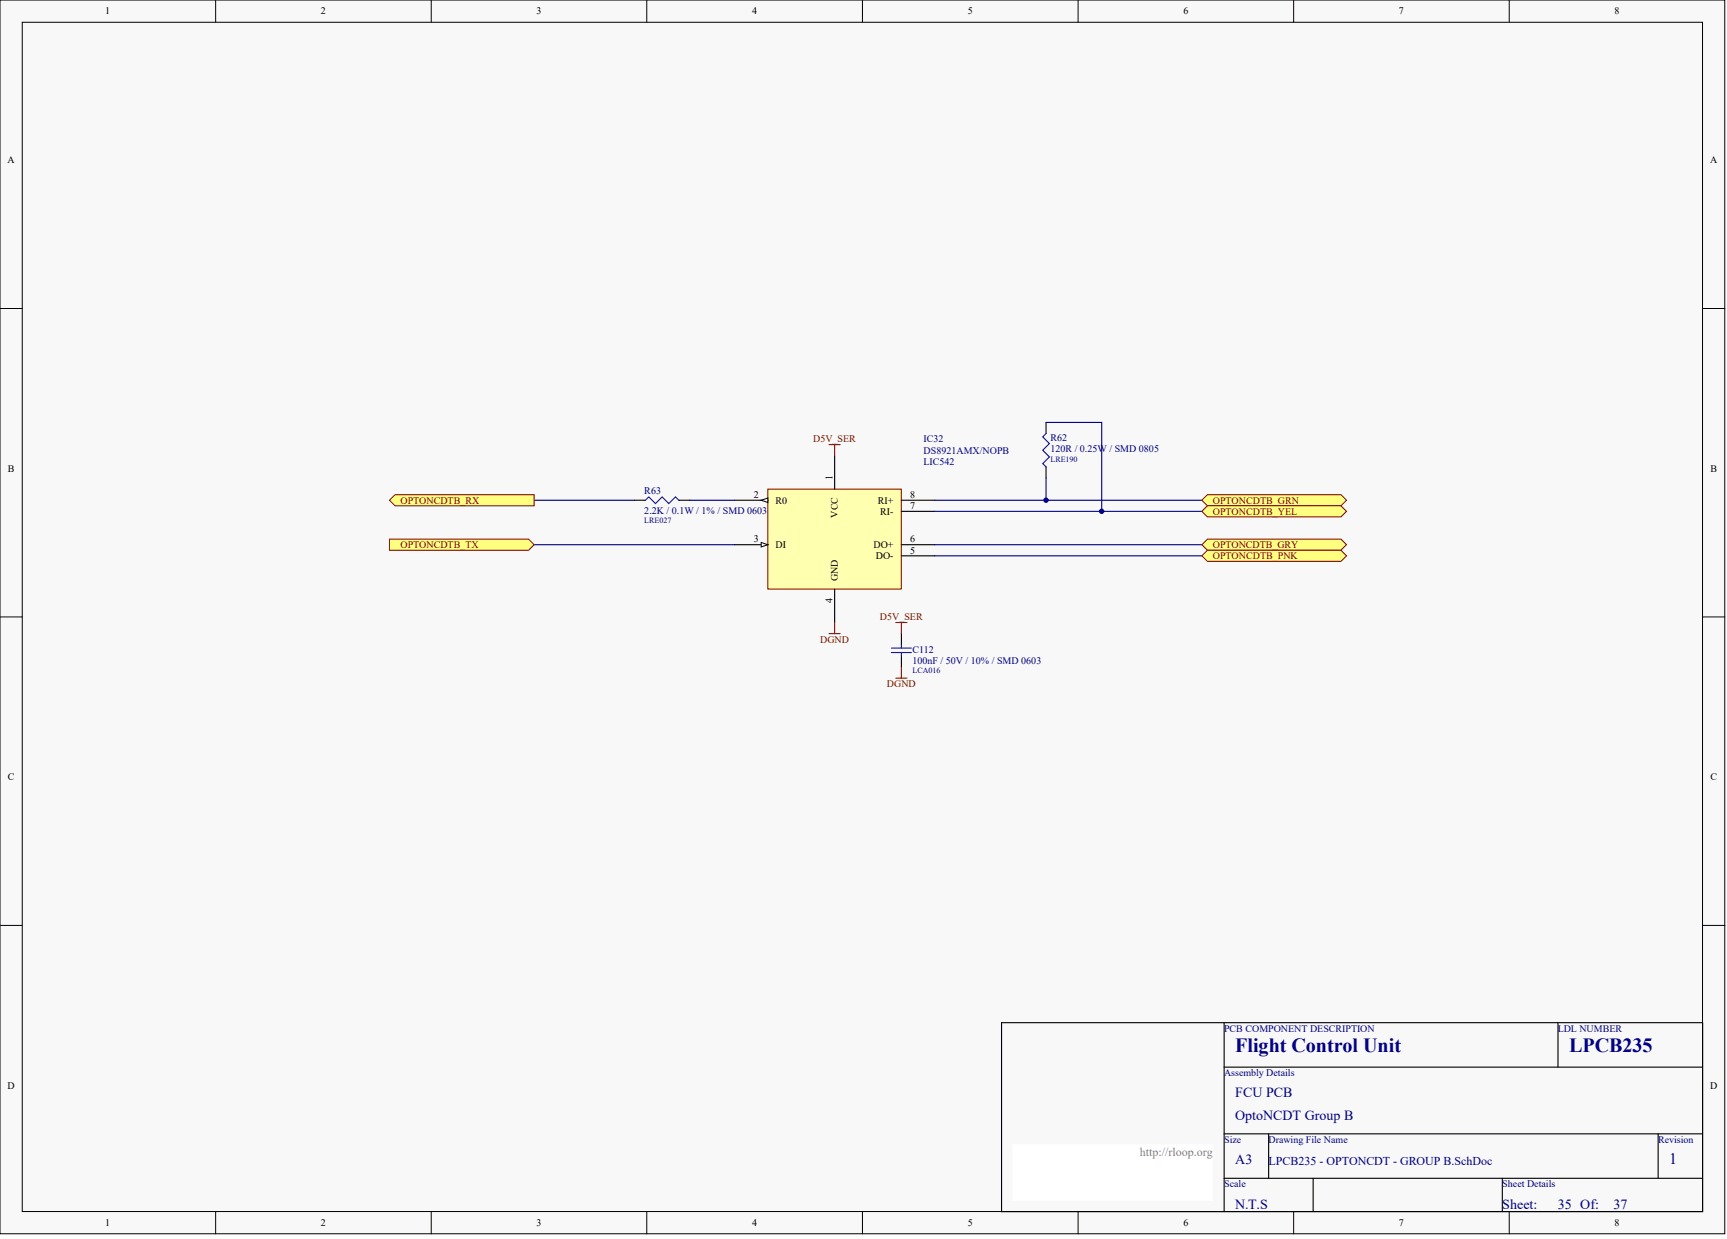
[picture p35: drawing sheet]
<svg xmlns="http://www.w3.org/2000/svg" width="328mm" height="236mm" viewBox="0 0 328 236" stroke-linecap="round" stroke-linejoin="round" font-family="sans-serif">
<defs><g id="words">
<g font-size="3.8" fill="#000080">
<text x="234.9" y="200">Flight Control Unit</text>
<text x="298.4" y="200">LPCB235</text>
</g>
<text font-size="3" fill="#000080" x="317.5" y="221.3">1</text>
<g font-size="2.7" fill="#000080">
<text x="234.9" y="208.7">FCU PCB</text>
<text x="234.9" y="213">OptoNCDT Group B</text>
<text x="234.9" y="221.4">A3</text>
<text x="234.9" y="229.9">N.T.S</text>
<text x="285.7" y="229.9">Sheet:</text>
<text x="296.3" y="229.9">35 Of:</text>
<text x="306.9" y="229.9">37</text>
</g>
<text font-size="2.3" fill="#808080" x="216.8" y="219.8">http://rloop.org</text>
<text font-size="2.3" fill="#000080" x="241.3" y="221.5">LPCB235 - OPTONCDT - GROUP B.SchDoc</text>
<g font-size="1.9">
<text x="20" y="2.8">1</text>
<text x="61" y="2.8">2</text>
<text x="102" y="2.8">3</text>
<text x="143" y="2.8">4</text>
<text x="184" y="2.8">5</text>
<text x="225.1" y="2.8">6</text>
<text x="266" y="2.8">7</text>
<text x="307.1" y="2.8">8</text>
<text x="1.4" y="31">A</text>
<text x="325.2" y="31">A</text>
<text x="1.5" y="89.7">B</text>
<text x="325.3" y="89.7">B</text>
<text x="143.4" y="94.7">2</text>
<text x="147.5" y="95.8">R0</text>
<text x="158.3" y="91.3" transform="rotate(-90 158.3 91.3)">1</text>
<text x="167" y="95.8">RI+</text>
<text x="173.1" y="94.7">8</text>
<text x="159.4" y="98.4" transform="rotate(-90 159.4 98.4)">VCC</text>
<text x="167.4" y="97.9">RI-</text>
<text x="173.1" y="96.8">7</text>
<text x="143.4" y="103.2">3</text>
<text x="147.5" y="104.2">DI</text>
<text x="166.1" y="104.2">DO+</text>
<text x="166.6" y="106.4">DO-</text>
<text x="173.1" y="103.2">6</text>
<text x="173.1" y="105.3">5</text>
<text x="159.4" y="110.6" transform="rotate(-90 159.4 110.6)">GND</text>
<text x="158.3" y="114.7" transform="rotate(-90 158.3 114.7)">4</text>
<text x="1.5" y="148.4">C</text>
<text x="325.3" y="148.4">C</text>
<text x="1.4" y="207">D</text>
<text x="325.2" y="207">D</text>
<text x="20" y="233.2">1</text>
<text x="61" y="233.2">2</text>
<text x="102" y="233.2">3</text>
<text x="143" y="233.2">4</text>
<text x="184" y="233.2">5</text>
<text x="225.1" y="233.2">6</text>
<text x="266" y="233.2">7</text>
<text x="307.1" y="233.2">8</text>
</g>
<g font-size="1.9" fill="#000080">
<text x="199.8" y="83.9">R62</text>
<text x="175.7" y="88.4">LIC542</text>
<text x="175.7" y="84.2">IC32</text>
<text x="175.7" y="86.3">DS8921AMX/NOPB</text>
<text x="199.8" y="86.1">120R / 0.25W / SMD 0805</text>
<text x="122.5" y="93.9">R63</text>
<text x="122.5" y="97.7">2.2K / 0.1W / 1% / SMD 0603</text>
<text x="173.5" y="124.1">C112</text>
<text x="173.5" y="126.2">100nF / 50V / 10% / SMD 0603</text>
<text x="232.8" y="196.2">PCB COMPONENT DESCRIPTION</text>
<text x="296.3" y="196.2">LDL NUMBER</text>
<text x="232.8" y="204.7">Assembly Details</text>
<text x="232.8" y="217.3">Size</text>
<text x="241.3" y="217.3">Drawing File Name</text>
<text x="315.3" y="217.3">Revision</text>
<text x="232.8" y="225.8">Scale</text>
<text x="285.7" y="225.8">Sheet Details</text>
</g>
<g font-size="1.9" fill="#800000">
<text x="154.6" y="84.2">D5V_SER</text>
<text x="76.2" y="95.8">OPTONCDTB_RX</text>
<text x="230.7" y="95.8">OPTONCDTB_GRN</text>
<text x="230.7" y="97.9">OPTONCDTB_YEL</text>
<text x="76.2" y="104.2">OPTONCDTB_TX</text>
<text x="230.7" y="104.2">OPTONCDTB_GRY</text>
<text x="230.7" y="106.4">OPTONCDTB_PNK</text>
<text x="167.3" y="118">D5V_SER</text>
<text x="156" y="122.2">DGND</text>
<text x="168.7" y="130.7">DGND</text>
</g>
<g font-size="1.5" fill="#000080">
<text x="199.8" y="87.8">LRE190</text>
<text x="122.5" y="99.5">LRE027</text>
<text x="173.5" y="128">LCA016</text>
</g>
</g></defs>
<g fill="#f8f8f8" stroke="#000" stroke-width=".19">
<path d="M0 0h328v234.7h-328z"/>
<path d="M4.2 4.2h319.6v226.2h-319.6z"/>
</g>
<g fill="none" stroke="#000" stroke-width=".19">
<path d="M41 0v4.2M82 0v4.2M123 0v4.2M164 0v4.2M205 0v4.2M246 0v4.2M287 0v4.2M0 58.7h4.2M323.8 58.7h4.2M0 117.3h4.2M323.8 117.3h4.2M0 176h4.2"/>
<path d="M323.8 176h4.2M41 230.5v4.2M82 230.5v4.2M123 230.5v4.2M164 230.5v4.2M205 230.5v4.2M246 230.5v4.2M287 230.5v4.2"/>
</g>
<path d="M190.5 194.5h133.3v36h-133.3zM232.8 194.5v36M296.3 194.5v8.5M232.8 203h91M232.8 215.7h91M241.3 215.7v8.4M315.3 215.7v8.4M232.8 224.1h91M249.7 224.1v6.4M285.7 224.1v6.4" fill="none" stroke="#000" stroke-width=".21"/>
<path d="M192.6 217.8h38.1v10.5h-38.1z" fill="#fff" stroke="#fff" stroke-width=".19"/>
<path d="M146 93h25.4v19h-25.4z" fill="#ffffb0" stroke="#800000" stroke-width=".19"/>
<path d="M139.7 95.1h6.3" fill="none" stroke="#000" stroke-width=".21"/>
<path d="M144.8 95.1l1.2-.4v.9z" fill="#f8f8f8" stroke="#000" stroke-width=".19"/>
<path d="M139.7 103.6h6.3" fill="none" stroke="#000" stroke-width=".21"/>
<path d="M144.8 103.2l1.2 .4-1.2 .4z" fill="#f8f8f8" stroke="#000" stroke-width=".19"/>
<path d="M120.6 95.1h2.1M129.1 95.1h2.1M158.7 86.7v6.3M171.4 95.1h6.4M171.4 97.3h6.4M198.9 80.3v2.2M198.9 88.8v2.1M158.7 112.1v6.3M171.4 103.6h6.4M171.4 105.7h6.4M171.4 120.5v2.1M171.4 124.7v2.2" fill="none" stroke="#000" stroke-width=".21"/>
<path d="M157.7 84.6h2.1M158.7 84.6v2.1M158.7 118.4v2.1M170.4 118.4h2.1M171.4 118.4v2.1M157.7 120.5h2.1M170.4 129h2.1M171.4 126.9v2.1" fill="none" stroke="#800000" stroke-width=".21"/>
<path d="M122.7 95.1l.7-.6 1.3 1.3 1.2-1.3 1.3 1.3 1.3-1.3 .6 .6M198.9 82.5l-.6 .6 1.3 1.3-1.3 1.2 1.3 1.3-1.3 1.3 .6 .6M169.5 124.1h3.8M169.5 123.3h3.8M171.4 122.6v.7M171.4 124.1v.6" fill="none" stroke="#00f" stroke-width=".21"/>
<path d="M101.6 95.1h19M131.2 95.1h8.5M177.8 95.1h50.8M177.8 97.3h50.8M198.9 80.3h10.6v17M198.9 90.9v4.2M101.6 103.6h38.1M177.8 103.6h50.8M177.8 105.7h50.8" fill="none" stroke="#000080" stroke-width=".21"/>
<g fill="#000080" stroke="#000080" stroke-width=".19">
<circle cx="198.9" cy="95.1" r=".41"/>
<circle cx="209.5" cy="97.2" r=".41"/>
</g>
<g fill="#ffff80" stroke="#800000" stroke-width=".19">
<path d="M228.6 95.1l1-1h25.4l1.1 1-1.1 1.1h-25.4z" fill-rule="evenodd"/>
<path d="M228.6 97.3l1-1.1h25.4l1.1 1.1-1.1 1h-25.4z" fill-rule="evenodd"/>
<path d="M228.6 103.6l1-1.1h25.4l1.1 1.1-1.1 1.1h-25.4z" fill-rule="evenodd"/>
<path d="M228.6 105.7l1-1h25.4l1.1 1-1.1 1.1h-25.4z" fill-rule="evenodd"/>
<path d="M74.1 95.1l1-1h26.5v2.1h-26.5z" fill-rule="evenodd"/>
<path d="M74.1 102.5h26.4l1.1 1.1-1.1 1.1h-26.4z" fill-rule="evenodd"/>
</g>
<use href="#words"/>
</svg>
